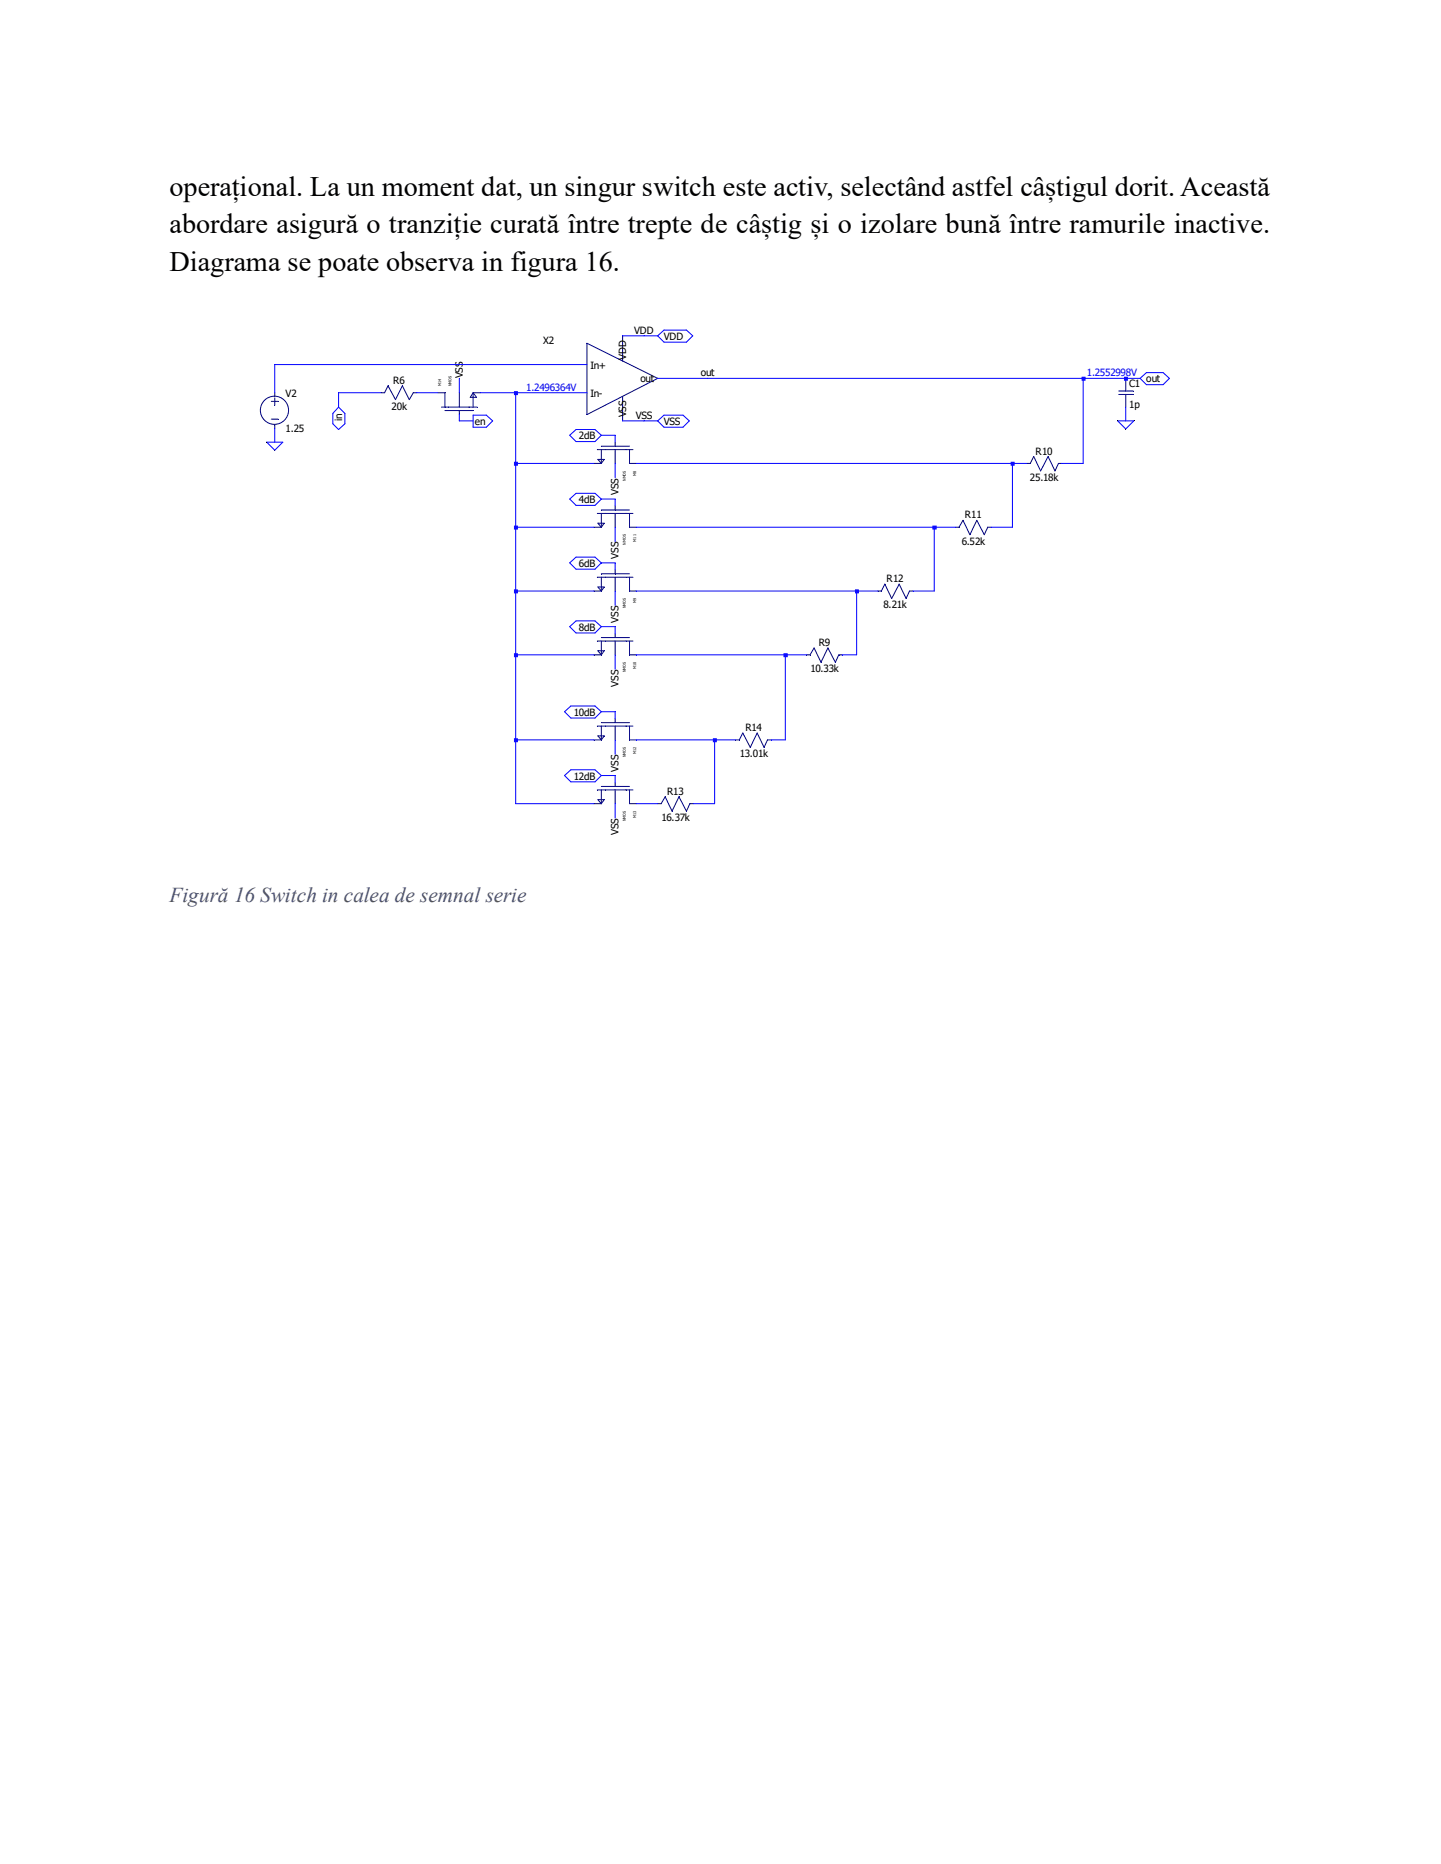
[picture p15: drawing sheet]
<svg xmlns="http://www.w3.org/2000/svg" width="216mm" height="279mm" viewBox="0 0 216 279" stroke-linecap="round" stroke-linejoin="round" font-family="sans-serif">
<defs><g id="words">
<g font-size="4.2">
<text x="25.4" y="29.3">operațional. La un moment dat, un singur switch este activ, selectând astfel câștigul dorit. Această</text>
<text x="25.4" y="35">abordare asigură o tranziție curată între trepte de câștig și o izolare bună între ramurile inactive.</text>
<text x="25.4" y="40.6">Diagrama se poate observa in figura 16.</text>
</g>
<text font-size="3.2" fill="#44546a" x="25.4" y="135.3">Figură 16 Switch in calea de semnal serie</text>
<g font-size="1.5">
<text x="81.4" y="51.5">X2</text>
<text x="93.8" y="53.9" transform="rotate(-90 93.8 53.9)">VDD</text>
<text x="95" y="50">VDD</text>
<text x="99.5" y="51">VDD</text>
<text x="42.8" y="59.5">V2</text>
<text x="58.9" y="57.5">R6</text>
<text x="69.3" y="56.7" transform="rotate(-90 69.3 56.7)">VSS</text>
<text x="88.5" y="55.3">In+</text>
<text x="88.5" y="59.5">In-</text>
<text x="96" y="57.3">out</text>
<text x="105" y="56.4">out</text>
<text x="169.2" y="58">C1</text>
<text x="171.7" y="57.3">out</text>
<text x="42.8" y="64.8">1.25</text>
<text x="51.3" y="63.2" transform="rotate(-90 51.3 63.2)">in</text>
<text x="58.7" y="61.4">20k</text>
<text x="71.2" y="63.7">en</text>
<text x="86.7" y="65.9">2dB</text>
<text x="93.8" y="62.6" transform="rotate(-90 93.8 62.6)">VSS</text>
<text x="95.2" y="62.8">VSS</text>
<text x="99.5" y="63.7">VSS</text>
<text x="169.2" y="61.1">1p</text>
<text x="155.1" y="68.2">R10</text>
<text x="86.7" y="75.4">4dB</text>
<text x="92.7" y="74.2" transform="rotate(-90 92.7 74.2)">VSS</text>
<text x="144.6" y="77.7">R11</text>
<text x="154.3" y="72.1">25.18k</text>
<text x="92.7" y="83.8" transform="rotate(-90 92.7 83.8)">VSS</text>
<text x="144.1" y="81.6">6.52k</text>
<text x="86.7" y="85">6dB</text>
<text x="132.8" y="87.3">R12</text>
<text x="86.7" y="94.6">8dB</text>
<text x="92.7" y="93.3" transform="rotate(-90 92.7 93.3)">VSS</text>
<text x="132.4" y="91.2">8.21k</text>
<text x="121.4" y="100.8">10.33k</text>
<text x="122.7" y="96.8">R9</text>
<text x="86" y="107.3">10dB</text>
<text x="92.7" y="102.9" transform="rotate(-90 92.7 102.9)">VSS</text>
<text x="110.8" y="113.5">13.01k</text>
<text x="111.7" y="109.6">R14</text>
<text x="86" y="116.9">12dB</text>
<text x="92.7" y="115.7" transform="rotate(-90 92.7 115.7)">VSS</text>
<text x="99.9" y="119.1">R13</text>
<text x="92.7" y="125.2" transform="rotate(-90 92.7 125.2)">VSS</text>
<text x="99.1" y="123.1">16.37k</text>
</g>
<g font-size="1.5" fill="#0000c8">
<text x="78.8" y="58.6">1.2496364V</text>
<text x="162.8" y="56.4">1.2552998V</text>
</g>
<g font-size=".6">
<text x="66.1" y="57.8" transform="rotate(-90 66.1 57.8)">M14</text>
<text x="67.6" y="57.8" transform="rotate(-90 67.6 57.8)">NMOS</text>
<text x="95.3" y="71.3" transform="rotate(-90 95.3 71.3)">M8</text>
<text x="93.8" y="72.1" transform="rotate(-90 93.8 72.1)">NMOS</text>
<text x="93.8" y="81.6" transform="rotate(-90 93.8 81.6)">NMOS</text>
<text x="95.3" y="81.2" transform="rotate(-90 95.3 81.2)">M11</text>
<text x="93.8" y="91.2" transform="rotate(-90 93.8 91.2)">NMOS</text>
<text x="95.3" y="90.4" transform="rotate(-90 95.3 90.4)">M9</text>
<text x="93.8" y="100.8" transform="rotate(-90 93.8 100.8)">NMOS</text>
<text x="95.3" y="100.3" transform="rotate(-90 95.3 100.3)">M10</text>
<text x="93.8" y="113.5" transform="rotate(-90 93.8 113.5)">NMOS</text>
<text x="95.3" y="113.1" transform="rotate(-90 95.3 113.1)">M12</text>
<text x="93.8" y="123.1" transform="rotate(-90 93.8 123.1)">NMOS</text>
<text x="95.3" y="122.6" transform="rotate(-90 95.3 122.6)">M13</text>
</g>
</g></defs>
<path d="M40.6 60.2h1.1" fill="none" stroke="#00007f" stroke-width=".15"/>
<path d="M40.6 62.8h1.1" fill="none" stroke="#00007f" stroke-width=".15"/>
<path d="M41.2 59.6v1.2" fill="none" stroke="#00007f" stroke-width=".15"/>
<path d="M41.2 63.7v.5" fill="none" stroke="#00007f" stroke-width=".15"/>
<path d="M41.2 58.9v.5" fill="none" stroke="#00007f" stroke-width=".15"/>
<g fill="none" stroke="#00007f" stroke-width=".15">
<path d="M57.1 58.9h.5"/>
<circle cx="41.1" cy="61.5" r="2.11"/>
</g>
<path d="M58.1 57.8l-.5 1.1" fill="none" stroke="#00007f" stroke-width=".15"/>
<path d="M58.1 57.8l1.2 2.1" fill="none" stroke="#00007f" stroke-width=".15"/>
<path d="M60.3 57.8l-1 2.1" fill="none" stroke="#00007f" stroke-width=".15"/>
<path d="M60.3 57.8l1 2.1" fill="none" stroke="#00007f" stroke-width=".15"/>
<path d="M61.9 58.9h.5" fill="none" stroke="#00007f" stroke-width=".15"/>
<path d="M61.9 58.9l-.6 1" fill="none" stroke="#00007f" stroke-width=".15"/>
<path d="M120.9 98.2h.5" fill="none" stroke="#00007f" stroke-width=".15"/>
<path d="M122 97.1l-.6 1.1" fill="none" stroke="#00007f" stroke-width=".15"/>
<path d="M122 97.1l1 2.2" fill="none" stroke="#00007f" stroke-width=".15"/>
<path d="M124 97.1l-1 2.2" fill="none" stroke="#00007f" stroke-width=".15"/>
<path d="M124 97.1l1.2 2.2" fill="none" stroke="#00007f" stroke-width=".15"/>
<path d="M125.7 98.2h.5" fill="none" stroke="#00007f" stroke-width=".15"/>
<path d="M125.7 98.2l-.5 1.1" fill="none" stroke="#00007f" stroke-width=".15"/>
<path d="M89 69.5h1.1" fill="none" stroke="#00007f" stroke-width=".15"/>
<path d="M90.1 67.4v2.1" fill="none" stroke="#00007f" stroke-width=".15"/>
<path d="M93.8 67.4h1" fill="none" stroke="#00007f" stroke-width=".15"/>
<path d="M90.7 67.4h3.1" fill="none" stroke="#00007f" stroke-width=".15"/>
<path d="M89.5 67.4h1.2" fill="none" stroke="#00007f" stroke-width=".15"/>
<path d="M92.2 66.3v.6" fill="none" stroke="#00007f" stroke-width=".15"/>
<path d="M90.1 66.9h4.2" fill="none" stroke="#00007f" stroke-width=".15"/>
<path d="M94.3 67.4v2.1" fill="none" stroke="#00007f" stroke-width=".15"/>
<path d="M94.3 69.5h1.1" fill="none" stroke="#00007f" stroke-width=".15"/>
<path d="M92.2 67.4v2.1" fill="none" stroke="#00007f" stroke-width=".15"/>
<path d="M90.5 68.9l-.4 .6" fill="none" stroke="#00007f" stroke-width=".15"/>
<path d="M89.6 68.9l.5 .6" fill="none" stroke="#00007f" stroke-width=".15"/>
<path d="M89.6 68.9h.9" fill="none" stroke="#00007f" stroke-width=".15"/>
<path d="M89 88.6h1.1" fill="none" stroke="#00007f" stroke-width=".15"/>
<path d="M90.1 86.5v2.1" fill="none" stroke="#00007f" stroke-width=".15"/>
<path d="M93.8 86.5h1" fill="none" stroke="#00007f" stroke-width=".15"/>
<path d="M90.7 86.5h3.1" fill="none" stroke="#00007f" stroke-width=".15"/>
<path d="M89.5 86.5h1.2" fill="none" stroke="#00007f" stroke-width=".15"/>
<path d="M92.2 85.4v.6" fill="none" stroke="#00007f" stroke-width=".15"/>
<path d="M90.1 86h4.2" fill="none" stroke="#00007f" stroke-width=".15"/>
<path d="M94.3 86.5v2.1" fill="none" stroke="#00007f" stroke-width=".15"/>
<path d="M94.3 88.6h1.1" fill="none" stroke="#00007f" stroke-width=".15"/>
<path d="M92.2 86.5v2.1" fill="none" stroke="#00007f" stroke-width=".15"/>
<path d="M90.5 88l-.4 .6" fill="none" stroke="#00007f" stroke-width=".15"/>
<path d="M89.6 88l.5 .6" fill="none" stroke="#00007f" stroke-width=".15"/>
<path d="M89.6 88h.9" fill="none" stroke="#00007f" stroke-width=".15"/>
<path d="M89 98.2h1.1" fill="none" stroke="#00007f" stroke-width=".15"/>
<path d="M90.1 96.1v2.1" fill="none" stroke="#00007f" stroke-width=".15"/>
<path d="M93.8 96.1h1" fill="none" stroke="#00007f" stroke-width=".15"/>
<path d="M90.7 96.1h3.1" fill="none" stroke="#00007f" stroke-width=".15"/>
<path d="M89.5 96.1h1.2" fill="none" stroke="#00007f" stroke-width=".15"/>
<path d="M92.2 95v.6" fill="none" stroke="#00007f" stroke-width=".15"/>
<path d="M90.1 95.6h4.2" fill="none" stroke="#00007f" stroke-width=".15"/>
<path d="M94.3 96.1v2.1" fill="none" stroke="#00007f" stroke-width=".15"/>
<path d="M94.3 98.2h1.1" fill="none" stroke="#00007f" stroke-width=".15"/>
<path d="M92.2 96.1v2.1" fill="none" stroke="#00007f" stroke-width=".15"/>
<path d="M90.5 97.6l-.4 .6" fill="none" stroke="#00007f" stroke-width=".15"/>
<path d="M89.6 97.6l.5 .6" fill="none" stroke="#00007f" stroke-width=".15"/>
<path d="M89.6 97.6h.9" fill="none" stroke="#00007f" stroke-width=".15"/>
<path d="M89 79h1.1" fill="none" stroke="#00007f" stroke-width=".15"/>
<path d="M90.1 77v2" fill="none" stroke="#00007f" stroke-width=".15"/>
<path d="M93.8 77h1" fill="none" stroke="#00007f" stroke-width=".15"/>
<path d="M90.7 77h3.1" fill="none" stroke="#00007f" stroke-width=".15"/>
<path d="M89.5 77h1.2" fill="none" stroke="#00007f" stroke-width=".15"/>
<path d="M92.2 75.8v.6" fill="none" stroke="#00007f" stroke-width=".15"/>
<path d="M90.1 76.4h4.2" fill="none" stroke="#00007f" stroke-width=".15"/>
<path d="M94.3 77v2" fill="none" stroke="#00007f" stroke-width=".15"/>
<path d="M94.3 79h1.1" fill="none" stroke="#00007f" stroke-width=".15"/>
<path d="M92.2 77v2" fill="none" stroke="#00007f" stroke-width=".15"/>
<path d="M90.5 78.4l-.4 .6" fill="none" stroke="#00007f" stroke-width=".15"/>
<path d="M89.6 78.4l.5 .6" fill="none" stroke="#00007f" stroke-width=".15"/>
<path d="M89.6 78.4h.9" fill="none" stroke="#00007f" stroke-width=".15"/>
<path d="M87.9 51.5v10.6" fill="none" stroke="#00007f" stroke-width=".15"/>
<path d="M98.5 56.7l-10.6 5.4" fill="none" stroke="#00007f" stroke-width=".15"/>
<path d="M87.9 51.5l10.6 5.2" fill="none" stroke="#00007f" stroke-width=".15"/>
<path d="M93.3 50.3v3.8" fill="none" stroke="#00007f" stroke-width=".15"/>
<path d="M93.3 59.5v3.6" fill="none" stroke="#00007f" stroke-width=".15"/>
<path d="M168.7 59.1v1.9" fill="none" stroke="#00007f" stroke-width=".15"/>
<path d="M168.7 56.7v1.9" fill="none" stroke="#00007f" stroke-width=".15"/>
<path d="M167.6 58.6h2.2" fill="none" stroke="#00007f" stroke-width=".15"/>
<path d="M167.6 59.1h2.2" fill="none" stroke="#00007f" stroke-width=".15"/>
<path d="M153.8 69.5h.6" fill="none" stroke="#00007f" stroke-width=".15"/>
<path d="M154.9 68.4l-.5 1.1" fill="none" stroke="#00007f" stroke-width=".15"/>
<path d="M154.9 68.4l1 2.2" fill="none" stroke="#00007f" stroke-width=".15"/>
<path d="M157 68.4l-1.1 2.2" fill="none" stroke="#00007f" stroke-width=".15"/>
<path d="M157 68.4l1.1 2.2" fill="none" stroke="#00007f" stroke-width=".15"/>
<path d="M158.6 69.5h.5" fill="none" stroke="#00007f" stroke-width=".15"/>
<path d="M158.6 69.5l-.5 1.1" fill="none" stroke="#00007f" stroke-width=".15"/>
<path d="M143.2 79h.5" fill="none" stroke="#00007f" stroke-width=".15"/>
<path d="M144.3 78l-.6 1" fill="none" stroke="#00007f" stroke-width=".15"/>
<path d="M144.3 78l1 2.1" fill="none" stroke="#00007f" stroke-width=".15"/>
<path d="M146.4 78l-1.1 2.1" fill="none" stroke="#00007f" stroke-width=".15"/>
<path d="M146.4 78l1.1 2.1" fill="none" stroke="#00007f" stroke-width=".15"/>
<path d="M148 79h.5" fill="none" stroke="#00007f" stroke-width=".15"/>
<path d="M148 79l-.5 1.1" fill="none" stroke="#00007f" stroke-width=".15"/>
<path d="M131.5 88.6h.6" fill="none" stroke="#00007f" stroke-width=".15"/>
<path d="M132.6 87.6l-.5 1" fill="none" stroke="#00007f" stroke-width=".15"/>
<path d="M132.6 87.6l1 2.1" fill="none" stroke="#00007f" stroke-width=".15"/>
<path d="M134.7 87.6l-1.1 2.1" fill="none" stroke="#00007f" stroke-width=".15"/>
<path d="M134.7 87.6l1.1 2.1" fill="none" stroke="#00007f" stroke-width=".15"/>
<path d="M136.3 88.6h.5" fill="none" stroke="#00007f" stroke-width=".15"/>
<path d="M136.3 88.6l-.5 1.1" fill="none" stroke="#00007f" stroke-width=".15"/>
<path d="M98.5 120.5h.6" fill="none" stroke="#00007f" stroke-width=".15"/>
<path d="M99.7 119.4l-.6 1.1" fill="none" stroke="#00007f" stroke-width=".15"/>
<path d="M99.7 119.4l1 2.2" fill="none" stroke="#00007f" stroke-width=".15"/>
<path d="M101.7 119.4l-1 2.2" fill="none" stroke="#00007f" stroke-width=".15"/>
<path d="M101.7 119.4l1.1 2.2" fill="none" stroke="#00007f" stroke-width=".15"/>
<path d="M103.4 120.5h.5" fill="none" stroke="#00007f" stroke-width=".15"/>
<path d="M103.4 120.5l-.6 1.1" fill="none" stroke="#00007f" stroke-width=".15"/>
<path d="M89 110.9h1.1" fill="none" stroke="#00007f" stroke-width=".15"/>
<path d="M90.1 108.8v2.1" fill="none" stroke="#00007f" stroke-width=".15"/>
<path d="M93.8 108.8h1" fill="none" stroke="#00007f" stroke-width=".15"/>
<path d="M90.7 108.8h3.1" fill="none" stroke="#00007f" stroke-width=".15"/>
<path d="M89.5 108.8h1.2" fill="none" stroke="#00007f" stroke-width=".15"/>
<path d="M92.2 107.7v.6" fill="none" stroke="#00007f" stroke-width=".15"/>
<path d="M90.1 108.3h4.2" fill="none" stroke="#00007f" stroke-width=".15"/>
<path d="M94.3 108.8v2.1" fill="none" stroke="#00007f" stroke-width=".15"/>
<path d="M94.3 110.9h1.1" fill="none" stroke="#00007f" stroke-width=".15"/>
<path d="M92.2 108.8v2.1" fill="none" stroke="#00007f" stroke-width=".15"/>
<path d="M90.5 110.3l-.4 .6" fill="none" stroke="#00007f" stroke-width=".15"/>
<path d="M89.6 110.3l.5 .6" fill="none" stroke="#00007f" stroke-width=".15"/>
<path d="M89.6 110.3h.9" fill="none" stroke="#00007f" stroke-width=".15"/>
<path d="M89 120.5h1.1" fill="none" stroke="#00007f" stroke-width=".15"/>
<path d="M90.1 118.4v2.1" fill="none" stroke="#00007f" stroke-width=".15"/>
<path d="M93.8 118.4h1" fill="none" stroke="#00007f" stroke-width=".15"/>
<path d="M90.7 118.4h3.1" fill="none" stroke="#00007f" stroke-width=".15"/>
<path d="M89.5 118.4h1.2" fill="none" stroke="#00007f" stroke-width=".15"/>
<path d="M92.2 117.3v.6" fill="none" stroke="#00007f" stroke-width=".15"/>
<path d="M90.1 117.9h4.2" fill="none" stroke="#00007f" stroke-width=".15"/>
<path d="M94.3 118.4v2.1" fill="none" stroke="#00007f" stroke-width=".15"/>
<path d="M94.3 120.5h1.1" fill="none" stroke="#00007f" stroke-width=".15"/>
<path d="M92.2 118.4v2.1" fill="none" stroke="#00007f" stroke-width=".15"/>
<path d="M90.5 119.9l-.4 .6" fill="none" stroke="#00007f" stroke-width=".15"/>
<path d="M89.6 119.9l.5 .6" fill="none" stroke="#00007f" stroke-width=".15"/>
<path d="M89.6 119.9h.9" fill="none" stroke="#00007f" stroke-width=".15"/>
<path d="M110.3 110.9h.5" fill="none" stroke="#00007f" stroke-width=".15"/>
<path d="M111.3 109.9l-.5 1" fill="none" stroke="#00007f" stroke-width=".15"/>
<path d="M111.3 109.9l1.1 2.1" fill="none" stroke="#00007f" stroke-width=".15"/>
<path d="M113.4 109.9l-1 2.1" fill="none" stroke="#00007f" stroke-width=".15"/>
<path d="M113.4 109.9l1.1 2.1" fill="none" stroke="#00007f" stroke-width=".15"/>
<path d="M115 110.9h.6" fill="none" stroke="#00007f" stroke-width=".15"/>
<path d="M115 110.9l-.5 1.1" fill="none" stroke="#00007f" stroke-width=".15"/>
<path d="M70.9 58.9h1.1" fill="none" stroke="#00007f" stroke-width=".15"/>
<path d="M70.9 58.9v2.1" fill="none" stroke="#00007f" stroke-width=".15"/>
<path d="M66.1 61h1.1" fill="none" stroke="#00007f" stroke-width=".15"/>
<path d="M67.2 61h3.1" fill="none" stroke="#00007f" stroke-width=".15"/>
<path d="M70.3 61h1.2" fill="none" stroke="#00007f" stroke-width=".15"/>
<path d="M68.8 61.5v.6" fill="none" stroke="#00007f" stroke-width=".15"/>
<path d="M66.7 61.5h4.2" fill="none" stroke="#00007f" stroke-width=".15"/>
<path d="M66.7 58.9v2.1" fill="none" stroke="#00007f" stroke-width=".15"/>
<path d="M65.6 58.9h1.1" fill="none" stroke="#00007f" stroke-width=".15"/>
<path d="M68.8 58.9v2.1" fill="none" stroke="#00007f" stroke-width=".15"/>
<path d="M70.9 58.9l-.4 .7" fill="none" stroke="#00007f" stroke-width=".15"/>
<path d="M70.9 58.9l.5 .7" fill="none" stroke="#00007f" stroke-width=".15"/>
<path d="M70.5 59.6h.9" fill="none" stroke="#00007f" stroke-width=".15"/>
<g fill="none" stroke="#00f" stroke-width=".15">
<path d="M93.3 50.3h3.2M98.5 50.3l1-.8h3.3l1 .8-1 1h-3.3zM170.8 56.7l1-.8h2.5l.9 .8-.9 1h-2.5zM40 66.3h2.4l-1.2 1.2zM50.7 61l1 1v1.5l-1 .9-.8-.9v-1.5zM70.9 62.2h2l.9 .9-.9 .9h-2zM85.4 65.2l.9-.8h2.8l1 .8-1 1h-2.8zM85.4 74.8l.9-.9h2.8l1 .9-1 1h-2.8zM98.5 63.1l1-.9h2.8l1 .9-1 .9h-2.8zM167.5 63.1h2.4l-1.2 1.2zM85.4 84.4l.9-.9h2.8l1 .9-1 .9h-2.8zM85.4 93.9l.9-.8h2.8l1 .8-1 1h-2.8z"/>
<path d="M84.6 106.7l.9-.9h3.6l1 .9-1 .9h-3.6zM84.6 116.2l.9-.8h3.6l1 .8-1 1h-3.6z"/>
</g>
<path d="M96.5 50.3h2" fill="none" stroke="#00f" stroke-width=".15"/>
<path d="M41.2 54.6h46.7" fill="none" stroke="#00f" stroke-width=".15"/>
<path d="M98.5 56.7h7.5" fill="none" stroke="#00f" stroke-width=".15"/>
<path d="M106 56.7h56.3" fill="none" stroke="#00f" stroke-width=".15"/>
<path d="M162.3 56.7h6.4" fill="none" stroke="#00f" stroke-width=".15"/>
<path d="M168.7 56.7h2.1" fill="none" stroke="#00f" stroke-width=".15"/>
<path d="M41.2 54.6v4.3" fill="none" stroke="#00f" stroke-width=".15"/>
<path d="M50.7 58.9h6.4" fill="none" stroke="#00f" stroke-width=".15"/>
<path d="M62.4 58.9h3.2" fill="none" stroke="#00f" stroke-width=".15"/>
<path d="M68.8 56.7v2.2" fill="none" stroke="#00f" stroke-width=".15"/>
<path d="M72 58.9h5.3" fill="none" stroke="#00f" stroke-width=".15"/>
<path d="M77.3 58.9h10.6" fill="none" stroke="#00f" stroke-width=".15"/>
<path d="M50.7 58.9v2.1" fill="none" stroke="#00f" stroke-width=".15"/>
<path d="M68.8 62.1v1" fill="none" stroke="#00f" stroke-width=".15"/>
<path d="M68.8 63.1h2.1" fill="none" stroke="#00f" stroke-width=".15"/>
<path d="M93.3 63.1h3.2" fill="none" stroke="#00f" stroke-width=".15"/>
<path d="M96.5 63.1h2" fill="none" stroke="#00f" stroke-width=".15"/>
<path d="M168.7 61v2.1" fill="none" stroke="#00f" stroke-width=".15"/>
<path d="M90.1 65.2h2.1" fill="none" stroke="#00f" stroke-width=".15"/>
<path d="M41.2 64.2v2.1" fill="none" stroke="#00f" stroke-width=".15"/>
<path d="M92.2 65.2v1.1" fill="none" stroke="#00f" stroke-width=".15"/>
<path d="M77.3 58.9v10.6" fill="none" stroke="#00f" stroke-width=".15"/>
<path d="M77.3 69.5h11.7" fill="none" stroke="#00f" stroke-width=".15"/>
<path d="M95.4 69.5h56.3" fill="none" stroke="#00f" stroke-width=".15"/>
<path d="M151.7 69.5h2.1" fill="none" stroke="#00f" stroke-width=".15"/>
<path d="M162.3 56.7v12.8" fill="none" stroke="#00f" stroke-width=".15"/>
<path d="M159.1 69.5h3.2" fill="none" stroke="#00f" stroke-width=".15"/>
<path d="M92.2 69.5v2.1" fill="none" stroke="#00f" stroke-width=".15"/>
<path d="M90.1 74.8h2.1" fill="none" stroke="#00f" stroke-width=".15"/>
<path d="M92.2 74.8v1" fill="none" stroke="#00f" stroke-width=".15"/>
<path d="M77.3 69.5v9.5" fill="none" stroke="#00f" stroke-width=".15"/>
<path d="M77.3 79h11.7" fill="none" stroke="#00f" stroke-width=".15"/>
<path d="M95.4 79h44.6" fill="none" stroke="#00f" stroke-width=".15"/>
<path d="M140 79h3.2" fill="none" stroke="#00f" stroke-width=".15"/>
<path d="M151.7 69.5v9.5" fill="none" stroke="#00f" stroke-width=".15"/>
<path d="M148.5 79h3.2" fill="none" stroke="#00f" stroke-width=".15"/>
<path d="M92.2 79v2.2" fill="none" stroke="#00f" stroke-width=".15"/>
<path d="M90.1 84.4h2.1" fill="none" stroke="#00f" stroke-width=".15"/>
<path d="M92.2 84.4v1" fill="none" stroke="#00f" stroke-width=".15"/>
<path d="M77.3 79v9.6" fill="none" stroke="#00f" stroke-width=".15"/>
<path d="M77.3 88.6h11.7" fill="none" stroke="#00f" stroke-width=".15"/>
<path d="M95.4 88.6h32.9" fill="none" stroke="#00f" stroke-width=".15"/>
<path d="M128.3 88.6h3.2" fill="none" stroke="#00f" stroke-width=".15"/>
<path d="M140 79v9.6" fill="none" stroke="#00f" stroke-width=".15"/>
<path d="M136.8 88.6h3.2" fill="none" stroke="#00f" stroke-width=".15"/>
<path d="M92.2 88.6v2.1" fill="none" stroke="#00f" stroke-width=".15"/>
<path d="M90.1 93.9h2.1" fill="none" stroke="#00f" stroke-width=".15"/>
<path d="M92.2 93.9v1.1" fill="none" stroke="#00f" stroke-width=".15"/>
<path d="M77.3 88.6v9.6" fill="none" stroke="#00f" stroke-width=".15"/>
<path d="M77.3 98.2h11.7" fill="none" stroke="#00f" stroke-width=".15"/>
<path d="M95.4 98.2h22.3" fill="none" stroke="#00f" stroke-width=".15"/>
<path d="M117.7 98.2h3.2" fill="none" stroke="#00f" stroke-width=".15"/>
<path d="M128.3 88.6v9.6" fill="none" stroke="#00f" stroke-width=".15"/>
<path d="M126.2 98.2h2.1" fill="none" stroke="#00f" stroke-width=".15"/>
<path d="M92.2 98.2v2.1" fill="none" stroke="#00f" stroke-width=".15"/>
<path d="M90.1 106.7h2.1" fill="none" stroke="#00f" stroke-width=".15"/>
<path d="M92.2 106.7v1" fill="none" stroke="#00f" stroke-width=".15"/>
<path d="M77.3 98.2v12.7" fill="none" stroke="#00f" stroke-width=".15"/>
<path d="M77.3 110.9h11.7" fill="none" stroke="#00f" stroke-width=".15"/>
<path d="M95.4 110.9h11.7" fill="none" stroke="#00f" stroke-width=".15"/>
<path d="M107.1 110.9h3.2" fill="none" stroke="#00f" stroke-width=".15"/>
<path d="M117.7 98.2v12.7" fill="none" stroke="#00f" stroke-width=".15"/>
<path d="M115.6 110.9h2.1" fill="none" stroke="#00f" stroke-width=".15"/>
<path d="M92.2 110.9v2.2" fill="none" stroke="#00f" stroke-width=".15"/>
<path d="M90.1 116.2h2.1" fill="none" stroke="#00f" stroke-width=".15"/>
<path d="M92.2 116.2v1.1" fill="none" stroke="#00f" stroke-width=".15"/>
<path d="M77.3 110.9v9.6" fill="none" stroke="#00f" stroke-width=".15"/>
<path d="M77.3 120.5h11.7" fill="none" stroke="#00f" stroke-width=".15"/>
<path d="M95.4 120.5h3.1" fill="none" stroke="#00f" stroke-width=".15"/>
<path d="M107.1 110.9v9.6" fill="none" stroke="#00f" stroke-width=".15"/>
<path d="M103.9 120.5h3.2" fill="none" stroke="#00f" stroke-width=".15"/>
<path d="M92.2 120.5v2.1" fill="none" stroke="#00f" stroke-width=".15"/>
<path d="M77 58.6h.6v.6h-.6zM77 69.2h.6v.6h-.6zM77 78.8h.6v.6h-.6zM77 88.3h.6v.6h-.6zM77 97.9h.6v.6h-.6zM77 110.7h.6v.6h-.6zM106.8 110.7h.6v.6h-.6zM117.4 97.9h.6v.6h-.6zM128.1 88.3h.6v.6h-.6zM139.7 78.8h.6v.6h-.6zM151.4 69.2h.6v.6h-.6zM162.1 56.5h.5v.6h-.5zM168.4 56.5h.6v.6h-.6z" fill-rule="evenodd" fill="#00f"/>
<use href="#words"/>
</svg>
